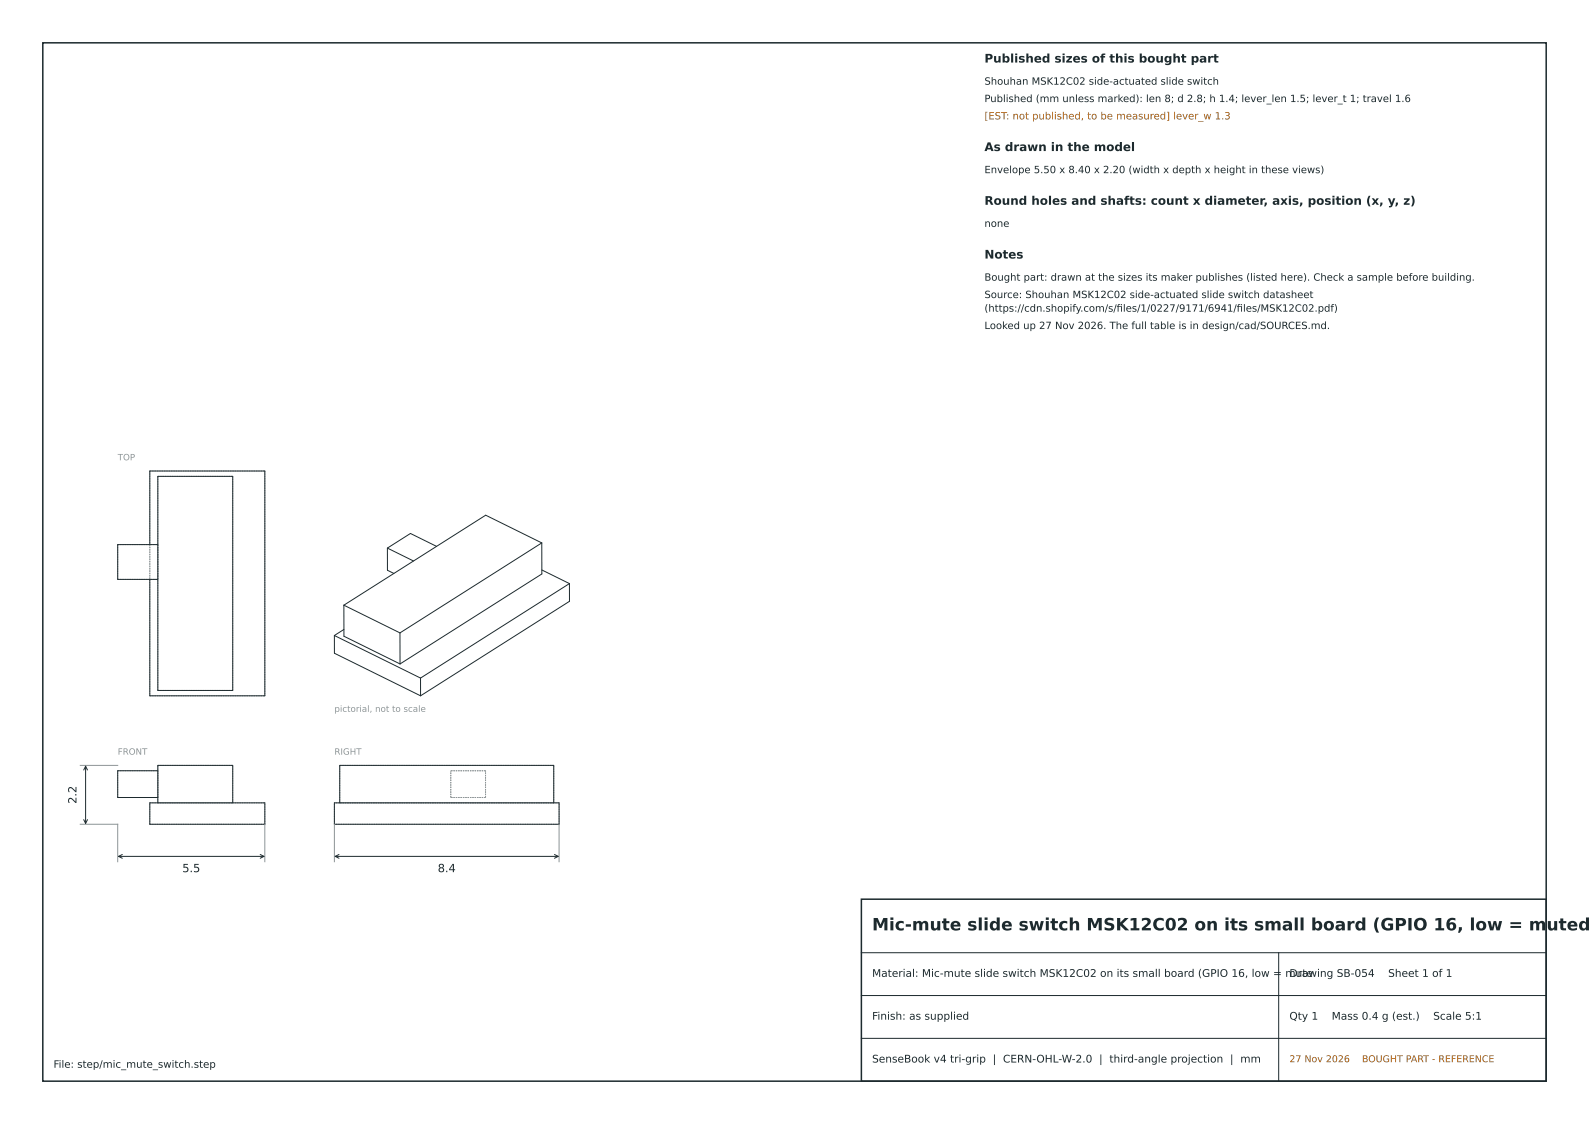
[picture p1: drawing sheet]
<svg xmlns="http://www.w3.org/2000/svg" width="297mm" height="210mm" viewBox="0 0 297 210" stroke-linecap="round" stroke-linejoin="round" font-family="sans-serif">
<defs><g id="words">
<text font-size="3.2" fill="#1d2a2e" x="163" y="173.8">Mic-mute slide switch MSK12C02 on its small board (GPIO 16, low = muted)</text>
<g font-size="2.2" fill="#1d2a2e">
<text x="184" y="11.7">Published sizes of this bought part</text>
<text x="184" y="28.2">As drawn in the model</text>
<text x="184" y="38.3">Round holes and shafts: count x diameter, axis, position (x, y, z)</text>
<text x="184" y="48.3">Notes</text>
</g>
<g font-size="2.1" fill="#1d2a2e">
<text x="14.3" y="150.2" transform="rotate(-90 14.3 150.2)">2.2</text>
<text x="34.1" y="162.9">5.5</text>
<text x="81.8" y="162.9">8.4</text>
</g>
<g font-size="2" fill="#1d2a2e">
<text x="163" y="182.5">Material: Mic-mute slide switch MSK12C02 on its small board (GPIO 16, low = mute</text>
<text x="241" y="182.5">Drawing SB-054</text>
<text x="259.5" y="182.5">Sheet 1 of 1</text>
<text x="163" y="190.5">Finish: as supplied</text>
<text x="241" y="190.5">Qty 1</text>
<text x="248.9" y="190.5">Mass 0.4 g (est.)</text>
<text x="267.9" y="190.5">Scale 5:1</text>
<text x="163" y="198.5">SenseBook v4 tri-grip | CERN-OHL-W-2.0 | third-angle projection | mm</text>
</g>
<g font-size="1.9" fill="#1d2a2e">
<text x="184" y="15.8">Shouhan MSK12C02 side-actuated slide switch</text>
<text x="184" y="19.1">Published (mm unless marked): len 8; d 2.8; h 1.4; lever_len 1.5; lever_t 1; travel 1.6</text>
<text x="184" y="32.4">Envelope 5.50 x 8.40 x 2.20 (width x depth x height in these views)</text>
<text x="184" y="42.4">none</text>
<text x="184" y="52.4">Bought part: drawn at the sizes its maker publishes (listed here). Check a sample before building.</text>
<text x="184" y="55.7">Source: Shouhan MSK12C02 side-actuated slide switch datasheet</text>
<text x="184" y="58.2">(https://cdn.shopify.com/s/fles/1/0227/9171/6941/fles/MSK12C02.pdf)</text>
<text x="208.7" y="58.2">i</text>
<text x="231.1" y="58.2">i</text>
<text x="184" y="61.5">Looked up 27 Nov 2026. The full table is in design/cad/SOURCES.md.</text>
<text x="10" y="199.5">File: step/mic_mute_switch.step</text>
</g>
<text font-size="1.9" fill="#b0600f" x="184" y="22.3">[EST: not published, to be measured] lever_w 1.3</text>
<g font-size="1.8" fill="#b0600f">
<text x="241" y="198.5">27 Nov 2026</text>
<text x="254.6" y="198.5">BOUGHT PART - REFERENCE</text>
</g>
<g font-size="1.6" fill="#8a979b">
<text x="22" y="86">TOP</text>
<text x="62.5" y="133">pictorial, not to scale</text>
<text x="22" y="141">FRONT</text>
<text x="62.5" y="141">RIGHT</text>
</g>
</g></defs>
<path d="M8 8h281v194h-281zM161 168h128v34h-128z" fill="none" stroke="#1d2a2e" stroke-width=".28"/>
<g fill="none" stroke="#8a979b" stroke-width=".19" stroke-dasharray=".3 .2" stroke-linecap="butt">
<path d="M28 88v42M28 88h21.5M29.5 89v40M29.5 89h14M43.5 89v40M49.5 88v42M22 101.7v6.5M22 101.7h7.5M22 108.2h7.5M28 101.7v6.5M29.5 101.7v6.5M28 130h21.5"/>
<path d="M29.5 129h14M22 149v-5M22 149h7.5M22 144h7.5M28 154v-4M28 154h21.5M28 150h21.5M29.5 150v-7M29.5 150h14M29.5 143h14M29.5 149v-5M43.5 150v-7"/>
<path d="M49.5 154v-4M62.5 154v-4M63.5 150v-7M84.2 149v-5M90.7 149v-5M90.7 144h-6.5M90.7 149h-6.5M103.5 150v-7M103.5 143h-40M103.5 150h-40M104.5 154v-4M104.5 150h-42"/>
<path d="M104.5 154h-42"/>
</g>
<g fill="none" stroke="#1d2a2e" stroke-width=".19">
<path d="M29.5 89h14v40h-14zM28 101.7v-13.7h21.5v42h-21.5v-21.8M29.5 101.7h-7.5v6.5h7.5M62.5 118.7v3.3l16.1 8M62.5 118.7l16.1 8M64.3 113.1v5.8l10.5 5.1M64.3 113.1l10.5 5.1M64.3 117.6l-1.8 1.1M72.4 102.4v4.1l1.2 .6M72.4 102.4l4.9 2.4M74.8 118.2v5.8M81.6 102.1l-4.9-2.4-4.3 2.7"/>
<path d="M101.3 101.4l-10.5-5.1-26.5 16.8M101.3 101.4v5.8l-26.5 16.8M101.3 101.4l-26.5 16.8M101.3 106.5l5.1 2.5M106.4 109v3.3l-27.8 17.7M106.4 109l-27.8 17.7M78.6 126.7v3.3M15.6 143.9l.4-.7 .4 .7M15.6 153.1l.4 .7 .4-.7M16 143.2v10.6M22.2 160h27.1M22.9 159.6l-.7 .4 .7 .4"/>
<path d="M28 150h21.5v4h-21.5zM29.5 150v-7h14v7M29.5 144h-7.5v5h7.5M48.6 159.6l.7 .4-.7 .4M62.5 150h42v4h-42zM62.7 160h41.6M63.4 159.6l-.7 .4 .7 .4M63.5 150v-7h40v7M103.6 159.6l.7 .4-.7 .4M161 178h128M239 178v24M161 194h128"/>
<path d="M161 186h128"/>
</g>
<path d="M15 154h7v7M15 143h7M49.5 154v7M62.5 154v7M104.5 154v7" fill="none" stroke="#8a979b" stroke-width=".19"/>
<use href="#words"/>
</svg>
